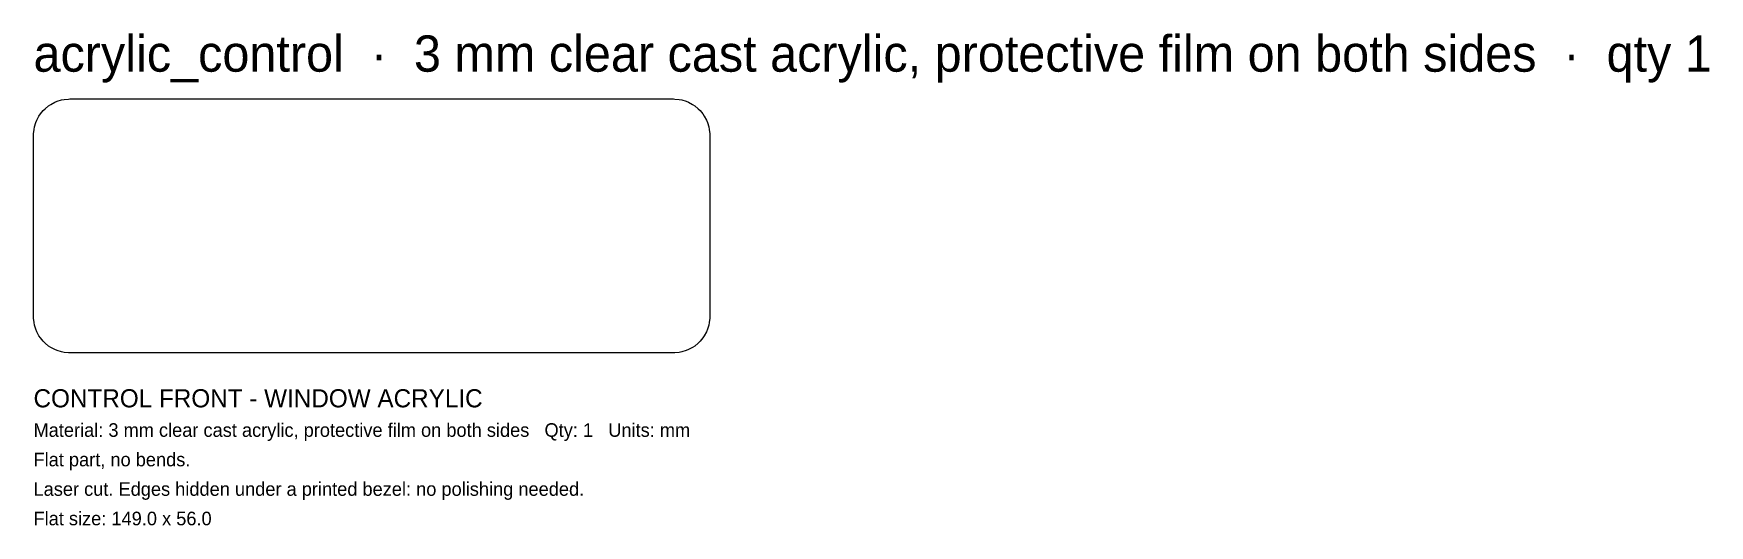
# Model space of a CAD drawing. Header units: millimetres. Extents: x 0 to 1608, y -1843 to 53.
# Drawn here: x 0 to 369.3, y -1842.7 to -1734.2 of the extents above; entities that cross this region are included whole.
import ezdxf

# ---------------------------------------------------------------- set-up
doc = ezdxf.new("R2010")
doc.units = ezdxf.units.MM
for name, color, linetype in [('Part Labels', 2, 'Continuous'), ('Title', 7, 'CONTINUOUS'), ('Visible', 7, 'CONTINUOUS')]:
    doc.layers.add(name, color=color, linetype=linetype)

msp = doc.modelspace()

# ---------------------------------------------------------------- linework, layer by layer
at = {"layer": 'Visible'}
for p, q in [((2.56, -1750.81), (3.32, -1750.19)), ((3.32, -1750.19), (3.81, -1749.86)), ((3.81, -1749.86), (4.67, -1749.4)), ((4.67, -1749.4), (5.22, -1749.17)), ((5.22, -1749.17), (6.15, -1748.89)), ((6.15, -1748.89), (6.73, -1748.77)), ((6.73, -1748.77), (7.71, -1748.68)), ((7.71, -1748.68), (8, -1748.66)), ((8, -1748.66), (141, -1748.66)), ((141, -1748.66), (141.29, -1748.68)), ((141.29, -1748.68), (142.27, -1748.77)), ((142.27, -1748.77), (142.85, -1748.89)), ((142.85, -1748.89), (143.78, -1749.17)), ((143.78, -1749.17), (144.33, -1749.4)), ((144.33, -1749.4), (145.19, -1749.86)), ((145.19, -1749.86), (145.68, -1750.19)), ((145.68, -1750.19), (146.44, -1750.81)), ((0.23, -1754.82), (0.51, -1753.88)), ((0.51, -1753.88), (0.73, -1753.34)), ((0.73, -1753.34), (1.2, -1752.47)), ((1.2, -1752.47), (1.52, -1751.98)), ((1.52, -1751.98), (2.15, -1751.22)), ((2.15, -1751.22), (2.56, -1750.81)), ((146.44, -1750.81), (146.85, -1751.22)), ((146.85, -1751.22), (147.48, -1751.98)), ((147.48, -1751.98), (147.8, -1752.47)), ((147.8, -1752.47), (148.27, -1753.34)), ((148.27, -1753.34), (148.49, -1753.88)), ((148.49, -1753.88), (148.77, -1754.82)), ((0, -1756.66), (0.01, -1756.37)), ((0, -1796.66), (0, -1756.66)), ((0.01, -1756.37), (0.11, -1755.39)), ((0.11, -1755.39), (0.23, -1754.82)), ((148.77, -1754.82), (148.89, -1755.39)), ((148.89, -1755.39), (148.99, -1756.37)), ((148.99, -1756.37), (149, -1756.66)), ((149, -1756.66), (149, -1796.66)), ((0.01, -1796.96), (0, -1796.66)), ((0.11, -1797.93), (0.01, -1796.96)), ((0.23, -1798.51), (0.11, -1797.93)), ((148.89, -1797.93), (148.77, -1798.51)), ((148.99, -1796.96), (148.89, -1797.93)), ((149, -1796.66), (148.99, -1796.96)), ((0.51, -1799.45), (0.23, -1798.51)), ((0.73, -1799.99), (0.51, -1799.45)), ((1.2, -1800.86), (0.73, -1799.99)), ((1.52, -1801.34), (1.2, -1800.86)), ((2.15, -1802.1), (1.52, -1801.34)), ((147.48, -1801.34), (146.85, -1802.1)), ((147.8, -1800.86), (147.48, -1801.34)), ((148.27, -1799.99), (147.8, -1800.86)), ((148.49, -1799.45), (148.27, -1799.99)), ((148.77, -1798.51), (148.49, -1799.45)), ((2.56, -1802.52), (2.15, -1802.1)), ((3.32, -1803.14), (2.56, -1802.52)), ((3.81, -1803.47), (3.32, -1803.14)), ((4.67, -1803.93), (3.81, -1803.47)), ((5.22, -1804.15), (4.67, -1803.93)), ((6.15, -1804.44), (5.22, -1804.15)), ((6.73, -1804.55), (6.15, -1804.44)), ((7.71, -1804.65), (6.73, -1804.55)), ((8, -1804.66), (7.71, -1804.65)), ((141, -1804.66), (8, -1804.66)), ((141.29, -1804.65), (141, -1804.66)), ((142.27, -1804.55), (141.29, -1804.65)), ((142.85, -1804.44), (142.27, -1804.55)), ((143.78, -1804.15), (142.85, -1804.44)), ((144.33, -1803.93), (143.78, -1804.15)), ((145.19, -1803.47), (144.33, -1803.93)), ((145.68, -1803.14), (145.19, -1803.47)), ((146.44, -1802.52), (145.68, -1803.14)), ((146.85, -1802.1), (146.44, -1802.52))]:
    msp.add_line(p, q, dxfattribs=at)

# ---------------------------------------------------------------- texts
at = {"layer": 'Part Labels'}
msp.add_text('acrylic_control  ·  3 mm clear cast acrylic, protective film on both sides  ·  qty 1', height=8, dxfattribs=at).set_placement((0, -1742.66))
at = {"layer": 'Title'}
for s, height, p in [('CONTROL FRONT - WINDOW ACRYLIC', 4, (0, -1816.66)), ('Material: 3 mm clear cast acrylic, protective film on both sides   Qty: 1   Units: mm', 3, (0, -1823.16)), ('Flat part, no bends.', 3, (0, -1829.66)), ('Laser cut. Edges hidden under a printed bezel: no polishing needed.', 3, (0, -1836.16)), ('Flat size: 149.0 x 56.0', 3, (0, -1842.66))]:
    msp.add_text(s, height=height, dxfattribs=at).set_placement(p)

doc.saveas('drawing.dxf')
